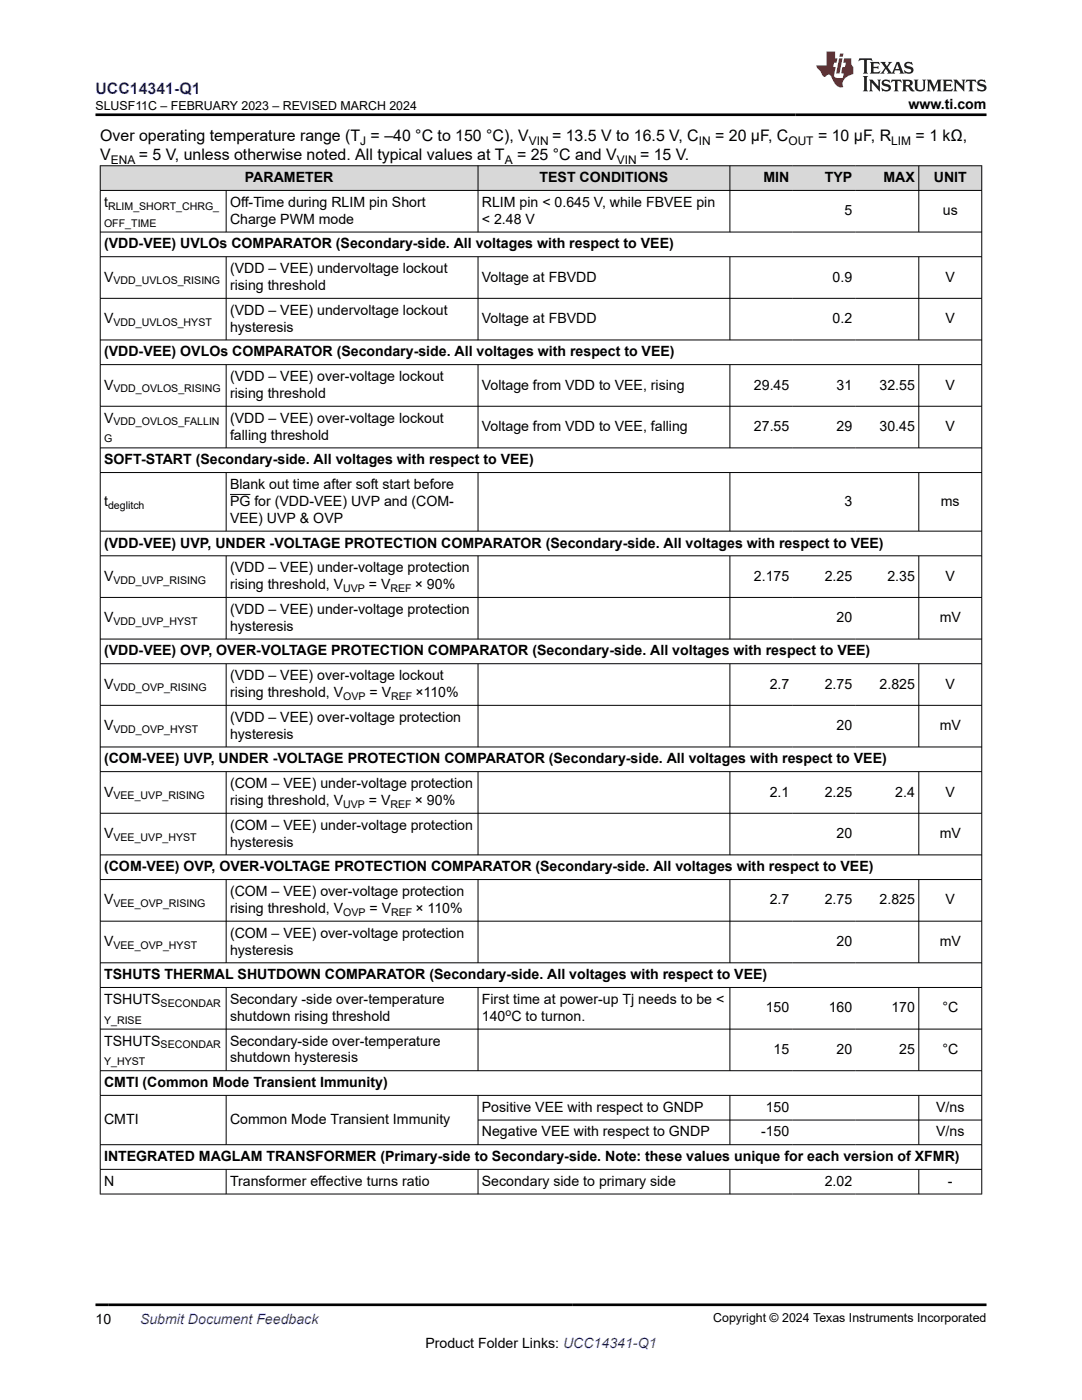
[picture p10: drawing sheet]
<svg xmlns="http://www.w3.org/2000/svg" width="216mm" height="279mm" viewBox="0 0 216 279" stroke-linecap="round" stroke-linejoin="round" font-family="sans-serif">
<defs><g id="words">
<text font-size="3.2" fill="#00f" x="19" y="18.7">UCC14341-Q1</text>
<g font-size="3.2">
<text x="20" y="28.2">Over operating temperature range (T = –40 °C to 150 °C), V</text>
<text x="110.2" y="28.2">= 13.5 V to 16.5 V, C</text>
<text x="142.7" y="28.2">= 20 µF, C</text>
<text x="163.2" y="28.2">= 10 µF, R</text>
<text x="182.7" y="28.2">= 1 kΩ,</text>
<text x="20" y="32">V</text>
<text x="27.7" y="32">= 5 V, unless otherwise noted. All typical values at T</text>
<text x="103.2" y="32">= 25 °C and V</text>
<text x="127.7" y="32">= 15 V.</text>
</g>
<g font-size="2.8">
<text x="181.3" y="21.8">www.ti.com</text>
<text x="20.8" y="41.3">t</text>
<text x="45.9" y="41.3">Off-Time during RLIM pin Short</text>
<text x="48.9" y="36.4">PARAMETER</text>
<text x="96.2" y="41.3">RLIM pin &lt; 0.645 V, while FBVEE pin</text>
<text x="107.7" y="36.4">TEST CONDITIONS</text>
<text x="152.3" y="36.4">MIN</text>
<text x="164.6" y="36.4">TYP</text>
<text x="176.3" y="36.4">MAX</text>
<text x="186.3" y="36.4">UNIT</text>
<text x="45.9" y="44.7">Charge PWM mode</text>
<text x="96.2" y="44.7">&lt; 2.48 V</text>
<text x="168.5" y="43">5</text>
<text x="188.1" y="43">us</text>
<text x="20.8" y="49.6">(VDD-VEE) UVLOs COMPARATOR (Secondary-side. All voltages with respect to VEE)</text>
<text x="20.8" y="56.2">V</text>
<text x="45.9" y="54.5">(VDD – VEE) undervoltage lockout</text>
<text x="45.9" y="57.9">rising threshold</text>
<text x="96.2" y="56.2">Voltage at FBVDD</text>
<text x="166.1" y="56.2">0.9</text>
<text x="188.7" y="56.2">V</text>
<text x="20.8" y="64.5">V</text>
<text x="45.9" y="62.8">(VDD – VEE) undervoltage lockout</text>
<text x="96.2" y="64.5">Voltage at FBVDD</text>
<text x="166.1" y="64.5">0.2</text>
<text x="188.7" y="64.5">V</text>
<text x="20.8" y="71.1">(VDD-VEE) OVLOs COMPARATOR (Secondary-side. All voltages with respect to VEE)</text>
<text x="45.9" y="66.2">hysteresis</text>
<text x="20.8" y="77.7">V</text>
<text x="45.9" y="76">(VDD – VEE) over-voltage lockout</text>
<text x="96.2" y="77.7">Voltage from VDD to VEE, rising</text>
<text x="150.4" y="77.7">29.45</text>
<text x="166.9" y="77.7">31</text>
<text x="175.5" y="77.7">32.55</text>
<text x="188.7" y="77.7">V</text>
<text x="45.9" y="79.4">rising threshold</text>
<text x="20.8" y="84.4">V</text>
<text x="45.9" y="84.4">(VDD – VEE) over-voltage lockout</text>
<text x="45.9" y="87.7">falling threshold</text>
<text x="96.2" y="86">Voltage from VDD to VEE, falling</text>
<text x="150.4" y="86">27.55</text>
<text x="166.9" y="86">29</text>
<text x="175.5" y="86">30.45</text>
<text x="188.7" y="86">V</text>
<text x="20.8" y="92.7">SOFT-START (Secondary-side. All voltages with respect to VEE)</text>
<text x="20.8" y="101">t</text>
<text x="45.9" y="97.6">Blank out time after soft start before</text>
<text x="45.9" y="101">PG for (VDD-VEE) UVP and (COM-</text>
<text x="168.5" y="101">3</text>
<text x="187.7" y="101">ms</text>
<text x="45.9" y="104.4">VEE) UVP &amp; OVP</text>
<text x="20.8" y="109.3">(VDD-VEE) UVP, UNDER -VOLTAGE PROTECTION COMPARATOR (Secondary-side. All voltages with respect to VEE)</text>
<text x="20.8" y="115.9">V</text>
<text x="45.9" y="114.2">(VDD – VEE) under-voltage protection</text>
<text x="45.9" y="117.6">rising threshold, V</text>
<text x="73.6" y="117.6">= V</text>
<text x="82.8" y="117.6">× 90%</text>
<text x="150.4" y="115.9">2.175</text>
<text x="164.6" y="115.9">2.25</text>
<text x="177.1" y="115.9">2.35</text>
<text x="188.7" y="115.9">V</text>
<text x="20.8" y="124.2">V</text>
<text x="45.9" y="122.5">(VDD – VEE) under-voltage protection</text>
<text x="45.9" y="125.9">hysteresis</text>
<text x="166.9" y="124.2">20</text>
<text x="187.5" y="124.2">mV</text>
<text x="20.8" y="130.8">(VDD-VEE) OVP, OVER-VOLTAGE PROTECTION COMPARATOR (Secondary-side. All voltages with respect to VEE)</text>
<text x="20.8" y="137.4">V</text>
<text x="45.9" y="135.7">(VDD – VEE) over-voltage lockout</text>
<text x="153.6" y="137.4">2.7</text>
<text x="164.6" y="137.4">2.75</text>
<text x="175.5" y="137.4">2.825</text>
<text x="188.7" y="137.4">V</text>
<text x="45.9" y="139.1">rising threshold, V</text>
<text x="73.7" y="139.1">= V</text>
<text x="82.9" y="139.1">×110%</text>
<text x="20.8" y="145.7">V</text>
<text x="45.9" y="144">(VDD – VEE) over-voltage protection</text>
<text x="45.9" y="147.4">hysteresis</text>
<text x="166.9" y="145.7">20</text>
<text x="187.5" y="145.7">mV</text>
<text x="20.8" y="152.3">(COM-VEE) UVP, UNDER -VOLTAGE PROTECTION COMPARATOR (Secondary-side. All voltages with respect to VEE)</text>
<text x="20.8" y="159">V</text>
<text x="45.9" y="157.3">(COM – VEE) under-voltage protection</text>
<text x="45.9" y="160.7">rising threshold, V</text>
<text x="73.6" y="160.7">= V</text>
<text x="82.8" y="160.7">× 90%</text>
<text x="153.6" y="159">2.1</text>
<text x="164.6" y="159">2.25</text>
<text x="178.6" y="159">2.4</text>
<text x="188.7" y="159">V</text>
<text x="20.8" y="167.3">V</text>
<text x="45.9" y="165.6">(COM – VEE) under-voltage protection</text>
<text x="166.9" y="167.3">20</text>
<text x="187.5" y="167.3">mV</text>
<text x="20.8" y="173.9">(COM-VEE) OVP, OVER-VOLTAGE PROTECTION COMPARATOR (Secondary-side. All voltages with respect to VEE)</text>
<text x="45.9" y="169">hysteresis</text>
<text x="45.9" y="178.8">(COM – VEE) over-voltage protection</text>
<text x="20.8" y="180.5">V</text>
<text x="45.9" y="182.2">rising threshold, V</text>
<text x="73.7" y="182.2">= V</text>
<text x="82.9" y="182.2">× 110%</text>
<text x="153.6" y="180.5">2.7</text>
<text x="164.6" y="180.5">2.75</text>
<text x="175.5" y="180.5">2.825</text>
<text x="188.7" y="180.5">V</text>
<text x="20.8" y="188.8">V</text>
<text x="45.9" y="187.1">(COM – VEE) over-voltage protection</text>
<text x="45.9" y="190.5">hysteresis</text>
<text x="166.9" y="188.8">20</text>
<text x="187.5" y="188.8">mV</text>
<text x="20.8" y="195.4">TSHUTS THERMAL SHUTDOWN COMPARATOR (Secondary-side. All voltages with respect to VEE)</text>
<text x="20.8" y="200.3">TSHUTS</text>
<text x="45.9" y="200.3">Secondary -side over-temperature</text>
<text x="45.9" y="203.7">shutdown rising threshold</text>
<text x="96.2" y="200.3">First time at power-up Tj needs to be &lt;</text>
<text x="96.2" y="203.7">140 C to turnon.</text>
<text x="152.8" y="202">150</text>
<text x="165.4" y="202">160</text>
<text x="177.9" y="202">170</text>
<text x="188" y="202">°C</text>
<text x="20.8" y="208.7">TSHUTS</text>
<text x="45.9" y="208.7">Secondary-side over-temperature</text>
<text x="45.9" y="212">shutdown hysteresis</text>
<text x="154.4" y="210.3">15</text>
<text x="166.9" y="210.3">20</text>
<text x="179.4" y="210.3">25</text>
<text x="188" y="210.3">°C</text>
<text x="20.8" y="217">CMTI (Common Mode Transient Immunity)</text>
<text x="96.2" y="221.9">Positive VEE with respect to GNDP</text>
<text x="152.8" y="221.9">150</text>
<text x="186.8" y="221.9">V/ns</text>
<text x="20.8" y="224.3">CMTI</text>
<text x="45.9" y="224.3">Common Mode Transient Immunity</text>
<text x="96.2" y="226.8">Negative VEE with respect to GNDP</text>
<text x="151.9" y="226.8">-150</text>
<text x="186.8" y="226.8">V/ns</text>
<text x="20.8" y="231.7">INTEGRATED MAGLAM TRANSFORMER (Primary-side to Secondary-side. Note: these values unique for each version of XFMR)</text>
<text x="20.8" y="236.6">N</text>
<text x="45.9" y="236.6">Transformer effective turns ratio</text>
<text x="96.2" y="236.6">Secondary side to primary side</text>
<text x="164.6" y="236.6">2.02</text>
<text x="189.1" y="236.6">-</text>
<text x="19" y="264.2">10</text>
<text x="84.9" y="269">Product Folder Links: UCC14341-Q1</text>
</g>
<text font-size="2.8" fill="#00f" x="27.9" y="264.2">Submit Document Feedback</text>
<g font-size="2.5">
<text x="19.1" y="21.9">SLUSF11C – FEBRUARY 2023 – REVISED MARCH 2024</text>
<text x="142.3" y="263.9">Copyright © 2024 Texas Instruments Incorporated</text>
</g>
<g font-size="2.4">
<text x="71.9" y="28.9">J</text>
<text x="105.5" y="28.9">VIN</text>
<text x="139.4" y="28.9">IN</text>
<text x="157.3" y="28.9">OUT</text>
<text x="177.9" y="28.9">LIM</text>
<text x="22.1" y="32.7">ENA</text>
<text x="100.7" y="32.7">A</text>
<text x="123.1" y="32.7">VIN</text>
</g>
<g font-size="2.1">
<text x="21.6" y="41.8">RLIM_SHORT_CHRG_</text>
<text x="20.8" y="45.2">OFF_TIME</text>
<text x="22.6" y="56.8">VDD_UVLOS_RISING</text>
<text x="22.6" y="65.1">VDD_UVLOS_HYST</text>
<text x="22.6" y="78.3">VDD_OVLOS_RISING</text>
<text x="20.8" y="88.3">G</text>
<text x="22.6" y="84.9">VDD_OVLOS_FALLIN</text>
<text x="21.6" y="101.5">deglitch</text>
<text x="22.6" y="116.5">VDD_UVP_RISING</text>
<text x="68.5" y="118.1">UVP</text>
<text x="77.9" y="118.1">REF</text>
<text x="22.6" y="124.8">VDD_UVP_HYST</text>
<text x="22.6" y="138">VDD_OVP_RISING</text>
<text x="68.5" y="139.7">OVP</text>
<text x="78.1" y="139.7">REF</text>
<text x="22.6" y="146.3">VDD_OVP_HYST</text>
<text x="22.6" y="159.5">VEE_UVP_RISING</text>
<text x="68.5" y="161.2">UVP</text>
<text x="77.9" y="161.2">REF</text>
<text x="22.6" y="167.8">VEE_UVP_HYST</text>
<text x="22.6" y="181.1">VEE_OVP_RISING</text>
<text x="68.5" y="182.8">OVP</text>
<text x="78.1" y="182.8">REF</text>
<text x="22.6" y="189.4">VEE_OVP_HYST</text>
<text x="32.1" y="200.9">SECONDAR</text>
<text x="100.9" y="202.8">o</text>
<text x="20.8" y="204.3">Y_RISE</text>
<text x="32.1" y="209.2">SECONDAR</text>
<text x="20.8" y="212.6">Y_HYST</text>
</g>
</g></defs>
<g fill="#d8d8d8">
<path d="M20 33.1h175.9v4.9h-175.9z" fill-rule="evenodd"/>
<path d="M20.1 33.1h75.2v4.8h-75.2z" fill-rule="evenodd"/>
<path d="M95.4 33.1h50.2v4.8h-50.2z" fill-rule="evenodd"/>
<path d="M145.7 33.1h12.5v4.8h-12.5z" fill-rule="evenodd"/>
<path d="M158.2 33.1h12.6v4.8h-12.6z" fill-rule="evenodd"/>
<path d="M170.8 33.1h12.5v4.8h-12.5z" fill-rule="evenodd"/>
<path d="M183.4 33.1h12.4v4.8h-12.4z" fill-rule="evenodd"/>
</g>
<g fill="none" stroke="#000" stroke-width=".2">
<path d="M19.9 33.1h176.1M19.9 38h176.1M20 33v205.4M45.1 38v8.4M95.4 33v13.4M145.6 33v13.4M183.3 33v13.4M195.9 33v205.4M19.9 46.3h176.1M19.9 51.2h176.1M19.9 59.5h176.1M45.1 51.2v16.7"/>
<path d="M95.4 51.2v16.7M145.6 51.2v16.7M183.3 51.2v16.7M19.9 67.8h176.1M19.9 72.8h176.1M45.1 72.8v16.6M95.4 72.8v16.6M145.6 72.8v16.6M183.3 72.8v16.6M19.9 81.1h176.1M19.9 89.4h176.1M19.9 94.3h176.1"/>
<path d="M45.1 94.3v11.8M45.9 98.7h4.1M95.4 94.3v11.8M145.6 94.3v11.8M183.3 94.3v11.8M19.9 106h176.1M19.9 110.9h176.1M19.9 119.2h176.1M45.1 110.9v16.7M95.4 110.9v16.7M145.6 110.9v16.7M183.3 110.9v16.7"/>
<path d="M19.9 127.5h176.1M19.9 132.5h176.1M45.1 132.5v16.6M95.4 132.5v16.6M145.6 132.5v16.6M183.3 132.5v16.6M19.9 140.8h176.1M19.9 149.1h176.1M19.9 154h176.1M45.1 154v16.7M95.4 154v16.7M145.6 154v16.7"/>
<path d="M183.3 154v16.7M19.9 162.3h176.1M19.9 170.6h176.1M19.9 175.5h176.1M45.1 175.5v16.7M95.4 175.5v16.7M145.6 175.5v16.7M183.3 175.5v16.7M19.9 183.8h176.1M19.9 192.1h176.1M19.9 197.1h176.1M45.1 197.1v16.6"/>
<path d="M95.4 197.1v16.6M145.6 197.1v16.6M183.3 197.1v16.6M19.9 205.4h176.1M19.9 213.7h176.1M19.9 218.6h176.1M45.1 218.6v9.9M95.4 218.6v9.9M145.6 218.6v9.9M183.3 218.6v9.9M19.9 228.5h176.1M19.9 233.4h176.1"/>
<path d="M19.9 238.3h176.1M45.1 233.4v5M95.4 233.4v5M95.4 223.5h100.6M145.6 233.4v5M183.3 233.4v5"/>
</g>
<path d="M171.5 11.6l-.2 .6 .5-.2h.6v.1v2.2l-.2 .4h1l-.2-.4v-2.2v-.1h.5l.5 .2-.1-.6zM173.6 12.4l.2 .3v1.6l-.2 .4h1.9l.1-.6a1.08 1.08 0 0 1-1.3 .2v-.7h.6l.4 .2v-.7l-.4 .2h-.6v-.5l.2-.2a1 1 0 0 1 1 .3l-.1-.5zM175.7 12.4l.9 1.1-1 1.2h.9l-.2-.2 .5-.8 .4 .8-.2 .2h1.6l-.2-.2 .2-.5h.9l.1 .5-.1 .2h.9l-.2-.4-.8-1.9h-.5l-.9 2.1-.9-1.1 .9-1h-.8l.2 .2-.4 .6-.4-.6 .2-.2zM179 12.8l.4 1h-.7zM180.7 12.5a.65 .65 0 0 0-.2 .7 .65 .65 0 0 0 .6 .5l.6 .1 .1 .3a.79 .79 0 0 1-.7 .4 .79 .79 0 0 1-.7-.5l.1 .7 .2-.1a.93 .93 0 0 0 1.1 0 .93 .93 0 0 0 .4-.9 1.46 1.46 0 0 0-1.2-.6l-.1-.3a1.09 1.09 0 0 1 1.2 .2l-.2-.6-.1 .1-.5-.2zM172.2 15.2l.2 .4v2.2l-.2 .4h1l-.2-.4v-2.2l.2-.4zM173.4 15.9l.2 .4v1.5l-.2 .4h.8l-.3-.4 .1-1.3 1.6 1.8v-2l.2-.4h-.7l.1 .2 .1 1.1-1.2-1.3zM176.2 16a.65 .65 0 0 0-.2 .8 .65 .65 0 0 0 .6 .4l.6 .2 .1 .2a.79 .79 0 0 1-.7 .4 .79 .79 0 0 1-.7-.5l.1 .7 .2-.1a.93 .93 0 0 0 1.1 .1 .93 .93 0 0 0 .4-1 1.46 1.46 0 0 0-1.2-.5l-.1-.4a1.09 1.09 0 0 1 1.2 .2l-.1-.6-.2 .1-.5-.1zM177.9 15.9l-.1 .6a.63 .63 0 0 1 .8-.3v1.6l-.3 .4h1l-.2-.4v-1.6a.66 .66 0 0 1 .8 .3l-.1-.6zM180 15.9l.2 .4v1.5l-.2 .4h1l-.2-.2-.1-.7h.5l.1 .2a.79 .79 0 0 0 1.2 .6l-1-.9a.61 .61 0 0 0 .6-.6 .61 .61 0 0 0-.5-.7zM180.8 16.2h.1a.47 .47 0 0 1 .5 .1 .47 .47 0 0 1 .1 .5l-.1 .1-.7 .1zM182.3 15.9l.2 .2a2.27 2.27 0 0 0 .4 2 1.04 1.04 0 0 0 1.7-.7v-1.3l.2-.2h-.8l.2 .4v1.1a.6 .6 0 0 1-.6 .6 .6 .6 0 0 1-.6-.6v-1.1l.3-.4zM184.9 15.9l.2 .4v1.5l-.2 .4h.8l-.3-.4v-1.4l.9 1.9 .9-1.9v1.4l-.3 .4h1l-.2-.4v-1.5l.2-.4h-.8l-.7 1.5-.6-1.5zM188.1 15.9l.2 .4v1.5l-.2 .4h1.9l.1-.6a1.09 1.09 0 0 1-1.3 .2v-.7h.6l.4 .2v-.6l-.4 .2h-.6v-.6l.2-.1a1.01 1.01 0 0 1 1 .3l-.1-.6zM190.2 15.9l.3 .4v1.5l-.3 .4h.8l-.2-.4v-1.3l1.6 1.8v-2l.2-.4h-.7l.2 .2v1.1l-1.2-1.3zM192.8 15.9l-.1 .6a.63 .63 0 0 1 .8-.3v1.6l-.3 .4h1l-.2-.4v-1.6a.66 .66 0 0 1 .8 .3l-.1-.6zM195.2 16a.65 .65 0 0 0-.2 .8 .65 .65 0 0 0 .6 .4l.6 .2 .2 .2a.79 .79 0 0 1-.7 .4 .79 .79 0 0 1-.7-.5l.1 .7 .2-.1a.93 .93 0 0 0 1 .1 .93 .93 0 0 0 .5-1 1.46 1.46 0 0 0-1.3-.5v-.4a1.09 1.09 0 0 1 1.2 .2l-.2-.6-.2 .1-.5-.1z" fill="#231f20"/>
<path d="M164.9 10.3v2.7h-2l.1 .4 .8 1a.95 .95 0 0 0 1 .9 .59 .59 0 0 1 .5-.4 .59 .59 0 0 1 .5 .3l.4 .8a1.59 1.59 0 0 0 2.1 1.4 1.61 1.61 0 0 1 1-2.3l1-.3-.1-1.5a1.59 1.59 0 0 1-.3-1.7h-1.5l-.2 .9h.6l-.2 .9h-.5l-.2 .9v.3l.4 .1-.1 .9h-.7a.73 .73 0 0 1-1-.7l.3-1.5h-.5l.1-.9h.5l.2-.9h-.5v-1.3zM167.4 11.6l-.6 3.1h.7l.6-3.1zM167.6 10.7l-.1 .6h.7l.1-.6z" fill="#ed1c24"/>
<path d="M19 22.9h177.8M19 260.4h177.8" fill="none" stroke="#000" stroke-width=".53"/>
<use href="#words"/>
</svg>
